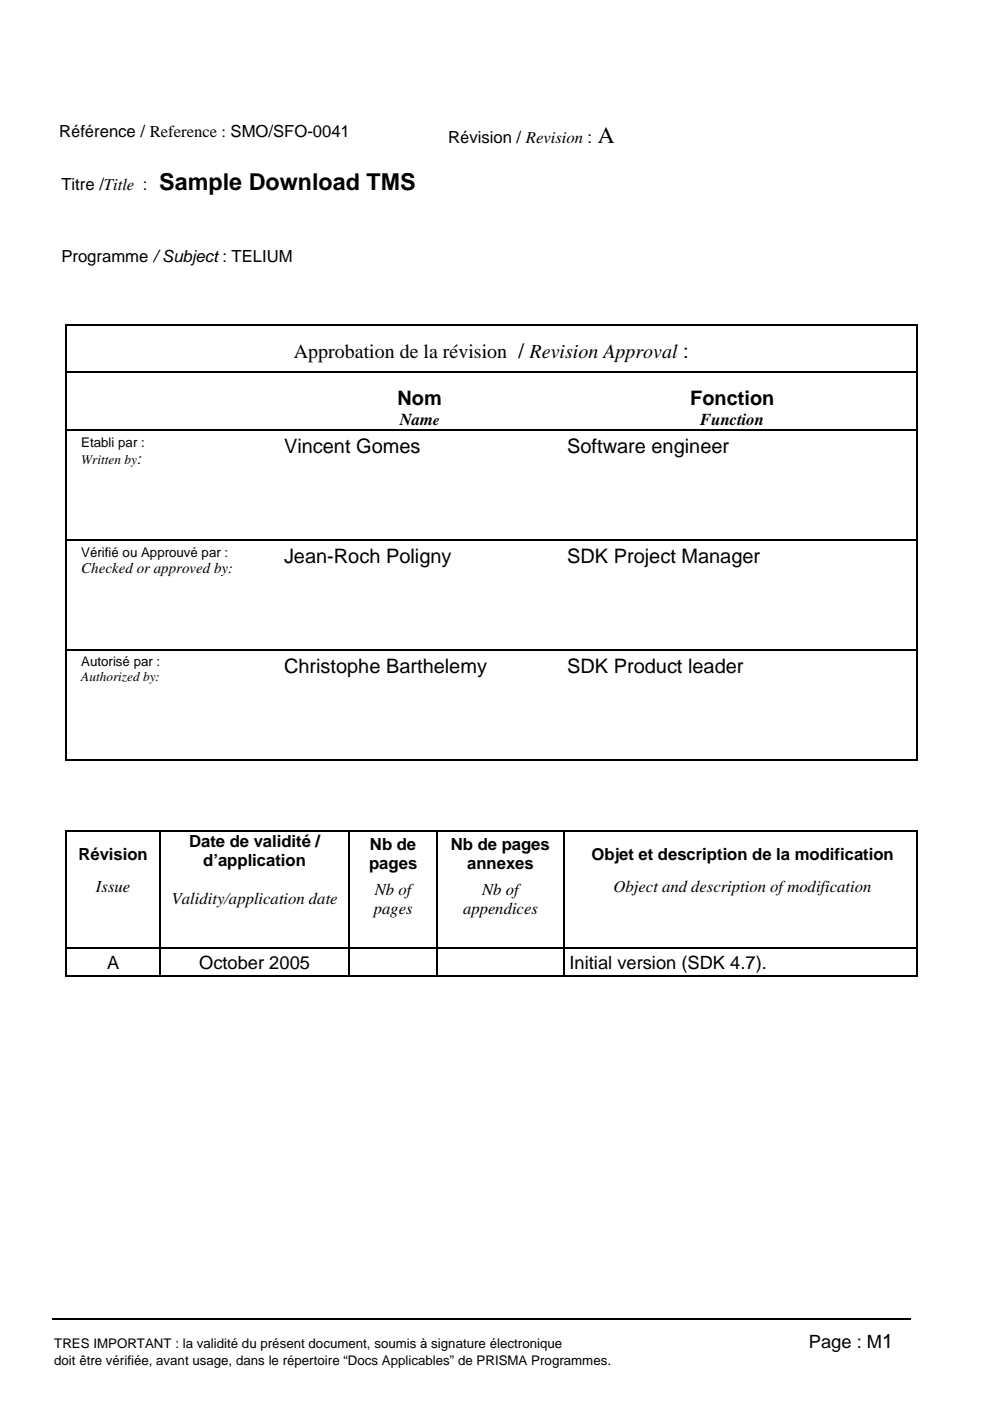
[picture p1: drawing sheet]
<svg xmlns="http://www.w3.org/2000/svg" width="210mm" height="297mm" viewBox="0 0 210 297" stroke-linecap="round" stroke-linejoin="round" font-family="sans-serif">
<defs><g id="words">
<g font-size="4.9">
<text x="126.8" y="30.2">A</text>
<text x="33.8" y="40.2">Sample Download TMS</text>
</g>
<g font-size="4.2">
<text x="62.3" y="75.8">Approbation de la révision / Revision Approval :</text>
<text x="84.3" y="85.8">Nom</text>
<text x="146.3" y="85.8">Fonction</text>
<text x="60.2" y="96.1">Vincent Gomes</text>
<text x="120.3" y="96.1">Software engineer</text>
<text x="60.2" y="119.3">Jean-Roch Poligny</text>
<text x="120.3" y="119.3">SDK Project Manager</text>
<text x="60.2" y="142.6">Christophe Barthelemy</text>
<text x="120.3" y="142.6">SDK Product leader</text>
</g>
<g font-size="3.9">
<text x="22.7" y="205.4">A</text>
<text x="42.2" y="205.4">October 2005</text>
<text x="120.7" y="205.4">Initial version (SDK 4.7).</text>
<text x="171.5" y="285.9">Page : M1</text>
</g>
<g font-size="3.5">
<text x="12.5" y="29">Référence / Reference : SMO/SFO-0041</text>
<text x="95" y="30.2">Révision / Revision :</text>
<text x="13" y="40.2">Titre /Title :</text>
<text x="13" y="55.5">Programme / Subject : TELIUM</text>
<text x="84.8" y="90">Name</text>
<text x="148.5" y="90">Function</text>
<text x="40.1" y="179.6">Date de validité /</text>
<text x="16.6" y="182.4">Révision</text>
<text x="43.1" y="183.6">d’application</text>
<text x="78.3" y="184.3">pages</text>
<text x="78.4" y="180.3">Nb de</text>
<text x="95.6" y="180.3">Nb de pages</text>
<text x="99" y="184.3">annexes</text>
<text x="125.4" y="182.4">Objet et description de la modification</text>
<text x="20.3" y="189.2">Issue</text>
<text x="36.4" y="191.7">Validity/application date</text>
<text x="79.5" y="189.7">Nb of</text>
<text x="102.2" y="189.7">Nb of</text>
<text x="130.1" y="189.2">Object and description of modification</text>
<text x="79.2" y="193.8">pages</text>
<text x="98.2" y="193.8">appendices</text>
</g>
<text font-size="3.2" x="17.2" y="121.5">Checked or approved by:</text>
<g font-size="2.8">
<text x="17.2" y="94.7">Etabli par :</text>
<text x="17.2" y="98.3">Written by:</text>
<text x="17.2" y="118">Vérifié ou Approuvé par :</text>
<text x="17.2" y="141.3">Autorisé par :</text>
<text x="17.2" y="144.5">Authorized by:</text>
<text x="11.5" y="285.9">TRES IMPORTANT : la validité du présent document, soumis à signature électronique</text>
<text x="11.5" y="289.4">doit être vérifiée, avant usage, dans le répertoire “Docs Applicables” de PRISMA Programmes.</text>
</g>
</g></defs>
<g fill="none" stroke="#000" stroke-width=".25">
<path d="M13.9 68.9h180.3M14 69v9.8M14 79.1v12M14.1 78.9h180.1M194.4 69v9.8M194.4 79.1v12M14 91.4v23M14.1 91.2h180.1M194.4 91.4v23M14 114.7v23M14.1 114.5h180.1M194.4 114.7v23"/>
<path d="M14 138v23M14.1 137.8h180.1M194.4 138v23M13.9 161.1h180.6M13.9 176.1h20M14 176.3v24.5M34 176.3v24.5M34.1 176.1h39.8M74 176.3v24.5M74.1 176.1h18.5M92.7 176.3v24.5M92.9 176.1h26.5"/>
<path d="M119.5 176.3v24.5M119.6 176.1h74.6M194.4 176.3v24.5M13.9 207h20M14 201v6.1M14.1 200.9h19.8M34 201v6.1M34.1 200.9h39.8M34.1 207h39.8M74 201v6.1M74.1 200.9h18.5M74.1 207h18.5"/>
<path d="M92.7 201v6.1M92.9 200.9h26.5M92.9 207h26.5M119.5 201v6.1M119.6 200.9h74.6M119.6 207h74.6M194.4 201v6.1M11 279.7h182.1"/>
</g>
<g fill="#000">
<path d="M13.9 68.8h.2v.2h-.2zM13.9 78.8h.2v.3h-.2zM194.2 68.8h.3v.2h-.3zM194.2 78.8h.3v.3h-.3zM13.9 91.1h.2v.3h-.2zM194.2 91.1h.3v.3h-.3zM13.9 114.4h.2v.3h-.2zM194.2 114.4h.3v.3h-.3zM13.9 137.7h.2v.3h-.2zM194.2 137.7h.3v.3h-.3zM13.9 161h.2v.2h-.2zM13.9 176h.2v.3h-.2z"/>
<path d="M33.9 176h.2v.3h-.2zM73.9 176h.2v.3h-.2zM92.6 176h.3v.3h-.3zM119.4 176h.2v.3h-.2zM194.2 161h.3v.2h-.3zM194.2 176h.3v.3h-.3zM194.2 176h.3v.2h-.3zM13.9 200.8h.2v.2h-.2zM33.9 200.8h.2v.2h-.2zM73.9 200.8h.2v.2h-.2zM92.6 200.8h.3v.2h-.3zM119.4 200.8h.2v.2h-.2z"/>
<path d="M194.2 200.8h.3v.2h-.3zM194.2 206.9h.3v.2h-.3z"/>
</g>
<use href="#words"/>
</svg>
